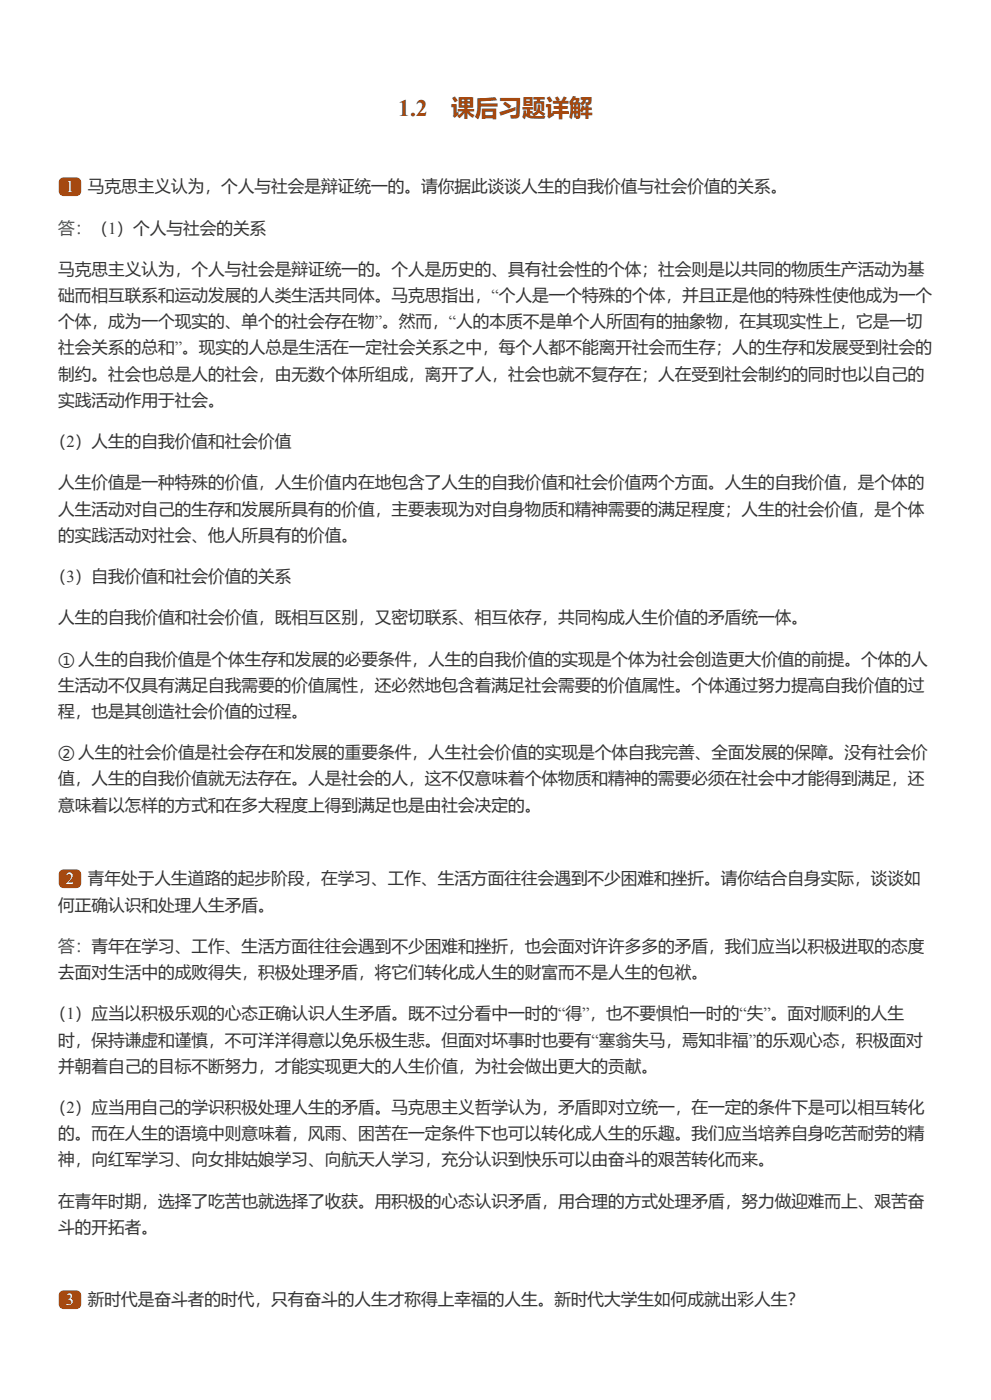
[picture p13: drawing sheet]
<svg xmlns="http://www.w3.org/2000/svg" width="210mm" height="297mm" viewBox="0 0 210 297" stroke-linecap="round" stroke-linejoin="round" font-family="sans-serif">
<defs><g id="words">
<g font-size="5" fill="#712d0e">
<text x="84.3" y="24.6">1.2</text>
<text x="95.6" y="24.6">课后习题详解</text>
</g>
<g font-size="3.5" fill="#fff">
<text x="13.9" y="40.8">1</text>
<text x="13.9" y="187.4">2</text>
<text x="13.9" y="276.6">3</text>
</g>
<g font-size="3.5" fill="#333">
<text x="18.6" y="40.8">马克思主义认为，个人与社会是辩证统一的。请你据此谈谈人生的自我价值与社会价值的关系。</text>
<text x="12.3" y="58.2">马克思主义认为，个人与社会是辩证统一的。个人是历史的、具有社会性的个体；社会则是以共同的物质生产活动为基</text>
<text x="12.3" y="63.8">础而相互联系和运动发展的人类生活共同体。马克思指出，“个人是一个特殊的个体，并且正是他的特殊性使他成为一个</text>
<text x="12.3" y="69.3">个体，成为一个现实的、单个的社会存在物”。然而，“人的本质不是单个人所固有的抽象物，在其现实性上，它是一切</text>
<text x="12.3" y="74.9">社会关系的总和”。现实的人总是生活在一定社会关系之中，每个人都不能离开社会而生存；人的生存和发展受到社会的</text>
<text x="12.3" y="80.5">制约。社会也总是人的社会，由无数个体所组成，离开了人，社会也就不复存在；人在受到社会制约的同时也以自己的</text>
<text x="12.3" y="86">实践活动作用于社会。</text>
<text x="10.6" y="94.8">（2）人生的自我价值和社会价值</text>
<text x="12.3" y="103.5">人生价值是一种特殊的价值，人生价值内在地包含了人生的自我价值和社会价值两个方面。人生的自我价值，是个体的</text>
<text x="12.3" y="109.1">人生活动对自己的生存和发展所具有的价值，主要表现为对自身物质和精神需要的满足程度；人生的社会价值，是个体</text>
<text x="12.3" y="114.6">的实践活动对社会、他人所具有的价值。</text>
<text x="10.6" y="123.3">（3）自我价值和社会价值的关系</text>
<text x="12.3" y="132.1">人生的自我价值和社会价值，既相互区别，又密切联系、相互依存，共同构成人生价值的矛盾统一体。</text>
<text x="12.3" y="140.8">① 人生的自我价值是个体生存和发展的必要条件，人生的自我价值的实现是个体为社会创造更大价值的前提。个体的人</text>
<text x="12.3" y="146.4">生活动不仅具有满足自我需要的价值属性，还必然地包含着满足社会需要的价值属性。个体通过努力提高自我价值的过</text>
<text x="12.3" y="151.9">程，也是其创造社会价值的过程。</text>
<text x="12.3" y="160.7">② 人生的社会价值是社会存在和发展的重要条件，人生社会价值的实现是个体自我完善、全面发展的保障。没有社会价</text>
<text x="12.3" y="166.2">值，人生的自我价值就无法存在。人是社会的人，这不仅意味着个体物质和精神的需要必须在社会中才能得到满足，还</text>
<text x="12.3" y="171.8">意味着以怎样的方式和在多大程度上得到满足也是由社会决定的。</text>
<text x="18.6" y="187.4">青年处于人生道路的起步阶段，在学习、工作、生活方面往往会遇到不少困难和挫折。请你结合自身实际，谈谈如</text>
<text x="12.3" y="193">何正确认识和处理人生矛盾。</text>
<text x="12.3" y="207.3">去面对生活中的成败得失，积极处理矛盾，将它们转化成人生的财富而不是人生的包袱。</text>
<text x="10.6" y="216">（1）应当以积极乐观的心态正确认识人生矛盾。既不过分看中一时的“得”，也不要惧怕一时的“失”。面对顺利的人生</text>
<text x="12.3" y="221.6">时，保持谦虚和谨慎，不可洋洋得意以免乐极生悲。但面对坏事时也要有“塞翁失马，焉知非福”的乐观心态，积极面对</text>
<text x="12.3" y="227.1">并朝着自己的目标不断努力，才能实现更大的人生价值，为社会做出更大的贡献。</text>
<text x="10.6" y="235.8">（2）应当用自己的学识积极处理人生的矛盾。马克思主义哲学认为，矛盾即对立统一，在一定的条件下是可以相互转化</text>
<text x="12.3" y="241.4">的。而在人生的语境中则意味着，风雨、困苦在一定条件下也可以转化成人生的乐趣。我们应当培养自身吃苦耐劳的精</text>
<text x="12.3" y="247">神，向红军学习、向女排姑娘学习、向航天人学习，充分认识到快乐可以由奋斗的艰苦转化而来。</text>
<text x="12.3" y="255.7">在青年时期，选择了吃苦也就选择了收获。用积极的心态认识矛盾，用合理的方式处理矛盾，努力做迎难而上、艰苦奋</text>
<text x="12.3" y="261.3">斗的开拓者。</text>
<text x="18.6" y="276.6">新时代是奋斗者的时代，只有奋斗的人生才称得上幸福的人生。新时代大学生如何成就出彩人生？</text>
</g>
<g font-size="3.5" fill="#007874">
<text x="12.3" y="49.5">答：（1）个人与社会的关系</text>
<text x="12.3" y="201.7">答：青年在学习、工作、生活方面往往会遇到不少困难和挫折，也会面对许许多多的矛盾，我们应当以积极进取的态度</text>
</g>
</g></defs>
<g fill="#e60">
<path d="M12.7 37.9l.8-.3h2.6a1.06 1.06 0 0 1 1.1 1v1.9a1.06 1.06 0 0 1-1.1 1.1h-2.6a1.06 1.06 0 0 1-1.1-1.1l.1-2.1z"/>
<path d="M12.7 184.5l.8-.3h2.6a1.06 1.06 0 0 1 1.1 1.1v1.8a1.06 1.06 0 0 1-1.1 1.1h-2.6a1.06 1.06 0 0 1-1.1-1.1l.1-2z"/>
<path d="M12.7 273.7l.8-.3h2.6a1.06 1.06 0 0 1 1.1 1.1v1.8a1.06 1.06 0 0 1-1.1 1.1h-2.6a1.06 1.06 0 0 1-1.1-1.1l.1-2z"/>
</g>
<use href="#words"/>
</svg>
